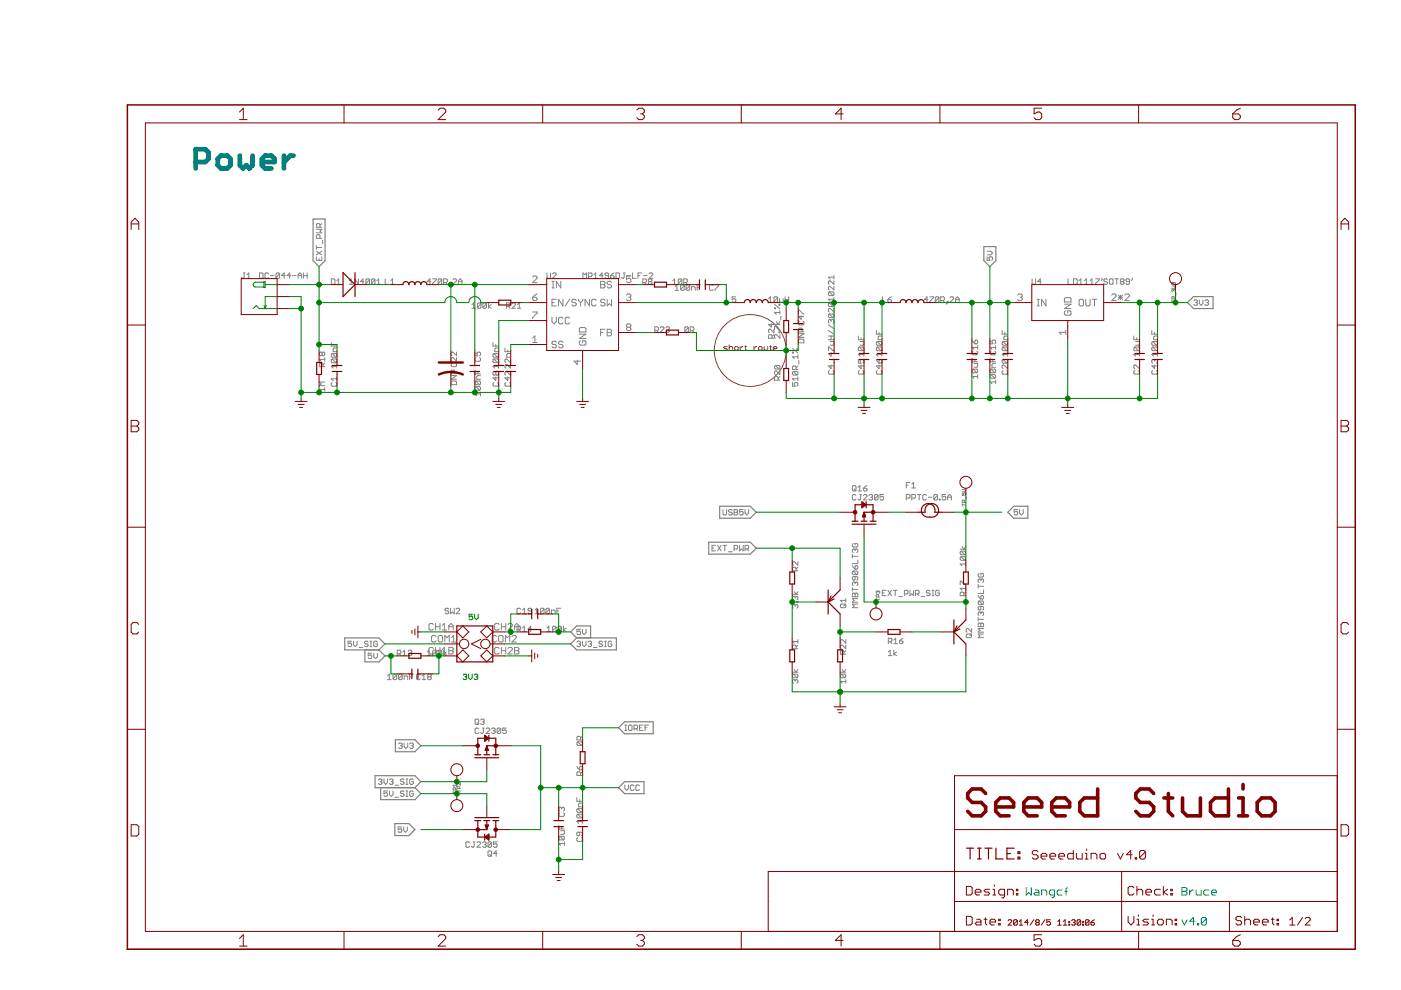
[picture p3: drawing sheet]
<svg xmlns="http://www.w3.org/2000/svg" width="297mm" height="210mm" viewBox="0 0 297 210" stroke-linecap="round" stroke-linejoin="round" font-family="sans-serif">
<g fill="none" stroke="#808000" stroke-width=".21">
<path d="M154.2 73.5h-.6l-.2 .2 .2 .2h.4l.2 .2-.2 .2h-.6M154.6 73.7l.2-.2h.4l.2 .2v.6M154.6 73.1v1.2M155.8 73.7l.2-.2h.3l.2 .2v.4l-.2 .2h-.3l-.2-.2zM156.9 73.5v.8M157.5 73.5l-.6 .4M157.9 73.5h.4M158.1 73.3v.8l.2 .2M159.9 73.5v.8M160.4 73.5l-.5 .4M160.8 73.7l.2-.2h.4l.2 .2v.4l-.2 .2h-.4l-.2-.2zM162 73.5v.6l.2 .2h.6v-.8"/>
<path d="M163.2 73.5h.4M163.4 73.3v.8l.2 .2M164 73.9h.7l-.2-.4h-.4l-.1 .2v.4l.1 .2h.4"/>
<circle cx="159.1" cy="74.3" r="7.6"/>
</g>
<path d="M41.5 34.4h2l.7-.7v-1.4l-.7-.7h-2v4.1M46.2 33.7l.6-.7h1.4l.7 .7v1.3l-.7 .7h-1.4l-.6-.7zM50.8 33v2l.7 .7 .7-.7 .7 .7 .7-.7v-2M55.5 34.4h2.7v-.7l-.6-.7h-1.4l-.7 .7v1.3l.7 .7h1.4M60.2 33v2.7M62.2 33h-.6l-1.4 1.4" fill="none" stroke="#008080" stroke-width="1"/>
<g fill="none" stroke="#008080" stroke-width=".21">
<path d="M217.6 188.2v1.6l.5-.5 .6 .5v-1.6M219.5 188.7h.5l.3 .3v.8h-.8l-.3-.3 .3-.2h.8M220.9 189.8v-1.1h.8l.2 .3v.8M223.6 189.8h-.8l-.3-.3v-.5l.3-.3h.8v1.3l-.3 .3h-.3M225.2 188.7h-.8l-.3 .3v.5l.3 .3h.8M225.8 189h.5M226.3 188.2l-.3 .2v1.4M250.6 188.2h.8l.3 .2v.3l-.3 .3 .3 .3v.2l-.3 .3h-.8zM250.6 189h.8M250.6 195.1l.5 1 .6-1M252.2 188.7v1.1M253 188.7h-.2l-.6 .6"/>
<path d="M253.3 195.3h-1.1l.8-.8v1.6M253.6 188.7v.8l.3 .3h.8v-1.1M253.9 195.9h.2v.2h-.2zM255.8 194.8l-.3-.3h-.5l-.3 .3v1.1M255.8 194.8v1.1l-.3 .2h-.5l-.3-.2M255.8 194.8l-1.1 1.1M256.3 188.7h-.8l-.3 .3v.5l.3 .3h.8M256.9 189.3h1v-.3l-.2-.3h-.6l-.2 .3v.5l.2 .3h.6"/>
</g>
<g fill="none" stroke="#808080" stroke-width=".21">
<path d="M51.6 57.9h.4M51.8 57.9v.9l-.2 .2-.4-.2M52.4 59h.7M52.4 58.3l.3-.4v1.1M55 57.9h.6l.2 .2v.7l-.2 .2h-.6zM56.9 58.1l-.2-.2h-.3l-.2 .2v.7l.2 .2h.3l.2-.2M57.3 58.4h.8M59.3 58.1v.7l-.2 .2h-.4l-.2-.2M59.3 58.1l-.2-.2h-.4l-.2 .2v.7M59.3 58.1l-.8 .7M60.5 58.4h-.8l.6-.5v1.1M61.6 58.4h-.7l.5-.5v1.1"/>
<path d="M62 58.4h.8M63.2 58.4h.8M63.2 59v-.7l.4-.4 .4 .4v.7M64.4 58.4h.7M64.4 57.9v1.1M65.1 57.9v1.1M67.1 48.6h1.1l-.4 .4 .4 .4h-1.1M67.1 52.1v.8M67.1 54.4v.8h1.1v-.8M67.1 53.3l1.1 .7M67.1 52.5h1.1M67.6 54.8v.4"/>
<path d="M67.8 48.2v-.6l-.2-.2h-.3l-.2 .2v.6h1.1M67.8 50.5v-.5l-.2-.2h-.3l-.2 .2v.5h1.1M68.2 53.3l-1.1 .7M68.2 47.4l-.4 .4M68.4 50.9v.8M70.3 59.1h.5l.2 .2v.8l-.2 .2h-.5zM71.4 59.5l.4-.4v1.2M74.1 59.5l.3-.4v1.2M76 59.1v1.2l-.8-1.2v1.2M77.2 59.7h-.8l.6-.6v1.2M78.3 59.3v.8l-.2 .2h-.3l-.2-.2M78.3 59.3l-.2-.2h-.3l-.2 .2v.8"/>
<path d="M78.3 59.3l-.7 .8M79.5 59.3v.8l-.2 .2h-.4l-.2-.2M79.5 59.3l-.2-.2h-.4l-.2 .2v.8M79.5 59.3l-.8 .8M79.9 59.5l.4-.4v1.2M81.7 59.1v1.2h.7M82.8 59.5l.4-.4v1.2M91.3 59.7h-.7l.5-.6v1.2M91.7 59.1h.8v.2l-.8 .8v.2M93.7 59.3v.8l-.2 .2h-.4l-.2-.2M93.7 59.3l-.2-.2h-.4l-.2 .2v.8M93.7 59.3l-.8 .8"/>
<path d="M94.1 59.9h.5l.2-.2v-.4l-.2-.2h-.5v1.2M94.4 59.9l.4 .4M96 59.3l.2-.2h.4l.2 .2v.2l-.8 .8h.8M97.2 59.7h.8M112.9 58.8l.3-.3h.4l.3 .3v.2l-1 .9h1M116 57.9v.9l.2 .2h.3l.2-.2v-.9M117 59.6h.5M117.1 58.1l.2-.2h.4l.2 .2v.2l-.8 .7h.8M117.3 59.6v1.4M118.9 59.6v1.4l-.9-1.4v1.4M123.6 59v-1.1l.4 .4 .4-.4v1.1M124.8 58.6h.5l.2-.2v-.3l-.2-.2h-.5v1.1"/>
<path d="M125.9 59h.8M125.9 58.3l.4-.4v1.1M127.3 59.6h.7l.3 .3-.3 .4 .3 .5-.3 .2h-.7zM127.8 58.4h-.7l.6-.5v1.1M129 58.4h-.5l-.2-.1 .2-.4h.3l.2 .2v.7l-.2 .2h-.3l-.2-.2M129.4 58.4h.6l.2 .4-.2 .2h-.4l-.2-.2zM129.7 59.9l-.3-.3h-.4l-.3 .5 .3 .2h.4l.3 .5-.3 .2h-.4l-.3-.2M130.2 57.9l-.8 .5M130.6 57.9h.6l.2 .2v.7l-.2 .2h-.6zM132.1 57.9h.4M132.3 57.9v.9l-.2 .2-.3-.2M132.9 58.4h.8"/>
<path d="M133.8 58.5h-1v.7l.7-.2 .3 .2v.5l-.3 .2h-.4l-.3-.2M134.1 57.9v1.1h.8M135.3 58.4h.4M136 57.9h-.7v1.1M136.3 59.9h.6l.2-.2v-.4l-.2-.2h-.6v1.2M136.4 58.4h.8M136.7 59.9l.4 .4M137.6 58.1l.2-.2h.4l.2 .2v.2l-.8 .7h.8M137.6 59.7l-.1 .2 .1 .4h.4l.2-.2-.2-.4M137.6 59.7h.4M137.6 59.7l-.1-.2 .1-.4h.4l.2 .2-.2 .4M142.6 59.5l.4-.4v1.2"/>
<path d="M144.6 59.3v.8l-.2 .2h-.4l-.2-.2M144.6 59.3l-.2-.2h-.4l-.2 .2v.8M144.6 59.3l-.8 .8M145 59.9h.5l.2-.2v-.4l-.2-.2h-.5v1.2M145.4 59.9l.3 .4M176.8 59.5v.8l-.8-.8-.4 .3v.3l.2 .2M176.8 58.4v.8M176.8 58.8h-1.2l.4 .4M209.3 54.4v.8h.6l-.2-.4 .2-.4h.3l.2 .2v.4l-.2 .2M209.3 53.3h.8l.3 .4-.3 .3h-.8M218.8 59.1v1l.2 .2h.4l.2-.2v-1M220.8 59.7h-.8l.6-.6v1.2"/>
<path d="M226.4 59.1v1.2h.8M227.6 59.1h.6l.2 .2v.8l-.2 .2h-.6zM228.8 59.5l.4-.4v1.2M229.9 59.5l.4-.4v1.2M231.1 59.5l.4-.4v1.2M232.3 59.1h.8v.2l-.8 .8v.2M233.6 58.9v.4l-.2 .2M234.8 59.3l-.2-.2h-.4l-.2 .2 .2 .4h.4l.2 .2-.2 .4h-.4l-.2-.2M235.2 59.3l.2-.2h.4l.2 .2v.8l-.2 .2h-.4l-.2-.2zM236.4 59.1h.8M236.8 59.1v1.2M237.7 59.7l-.2 .2 .2 .4h.4l.2-.2-.2-.4"/>
<path d="M237.7 59.7h.4M237.7 59.7l-.2-.2 .2-.4h.4l.2 .2-.2 .4M239.5 59.7h-.6l-.2-.2 .2-.4h.4l.2 .2v.8l-.2 .2h-.4l-.2-.2M240.1 58.9v.4l-.2 .2M68.3 74.8l.2-.1 .4 .1v.4l-.2 .2-.4-.2M68.3 74.8l-.2-.1-.4 .1v.4l.2 .2 .4-.2M68.3 74.8v.4M68.5 77.7v-.5l-.2-.2h-.4l-.2 .2v.5h1.2M68.9 75.8v.8M68.9 76.2h-1.2l.4 .4M68.9 77l-.4 .4M70.2 72.6v.8h1.2"/>
<path d="M70.4 76.1l-.2 .2v.4l.2 .2h.8M70.4 76.1h.8l.2 .2v.4l-.2 .2M70.4 75l-.2 .1v.4l.2 .2h.8M70.4 75h.8l.2 .1v.4l-.2 .2M70.4 76.1l.8 .8M70.4 75l.8 .7M70.8 73v.4M71.4 77.7h-1.2l.4 .4M71.4 73.8h-.6l-.2 .2v.6h.8M71.4 77.3v.8M71.4 79.9v.8M71.4 60.3h.8"/>
<path d="M74.1 60.3h.7M79.9 60.3h.8M82.8 60.3h.8M95.4 60.1h.2v.2h-.2zM95.6 60.3l-.4 .4M95.7 79.6h1.1l-1.1 .8h1.1M95.8 77l-.1 .2v.4l.1 .1h.8l.2-.1v-.4l-.2-.2M96.4 79.2v-.5l-.2-.2h-.4l-.1 .2v.5h1.1M96.8 75.8v.8l-.8-.8-.3 .2v.4l.1 .2M96.8 74.7v.7l-.8-.7-.3 .1v.4l.1 .2M97.2 60.3v-.8l.4-.4 .4 .4v.8M100.1 64.6l.3-.4v1.2"/>
<path d="M100.1 65.4h.7M100.7 74.7v.7h.6l-.2-.4 .2-.3h.4l.2 .1v.4l-.2 .2M100.7 78.5v.7h1.2M100.9 75.8l-.2 .2v.4l.2 .2h.8l.2-.2v-.4l-.2-.2M101.3 78.8v.4M101.9 79.6h-.6l-.2 .2v.6h.8M102 64.4v.8l-.2 .2h-.4l-.2-.2M102 64.4l-.2-.2h-.4l-.2 .2v.8M102 64.4l-.8 .8M103.1 64.4v.8l-.1 .2h-.4l-.2-.2M103.1 64.4l-.1-.2h-.4l-.2 .2v.8M103.1 64.4l-.7 .8"/>
<path d="M103.6 64.2v1.2M104.1 64.6l-.5 .4 .5 .4M104.5 72.6v.8h1.2M104.7 75h.8l.2 .1v.4l-.2 .2M104.7 76.1h.8l.2 .2v.4l-.2 .2M104.7 76.1l-.2 .2v.4l.2 .2h.8M104.7 75l-.2 .1v.4l.2 .2h.8M104.7 76.1l.8 .8M104.7 75l.8 .7M105.1 79l.2-.2 .4 .2v.4l-.2 .1-.4-.1M105.1 79l-.2-.2-.4 .2v.4l.2 .1 .4-.1M105.1 73v.4"/>
<path d="M105.1 79v.4M105.1 79.9v.8l-.6-.6h1.2M105.7 77.7h-1.2l.4 .4M105.7 77.3v.8M105.7 73.8h-.6l-.2 .2v.6h.8M107.1 73.8v.8h1.1M107.4 65h.5l.2-.2v-.4l-.2-.2h-.5v1.2M107.7 74.2v.4M107.7 79.9v.8l-.6-.6h1.1M107.8 65l.3 .4M108.2 76.1v.8l-.8-.8-.3 .2v.4l.2 .2M108.2 75h-.5l-.3 .1v.6h.8"/>
<path d="M108.2 77.3v.8l-.8-.8-.3 .2v.4l.2 .2M108.2 78.8v.7l-.8-.7-.3 .2v.4l.2 .1M108.5 64.4l.2-.2h.4l.2 .2v.2l-.8 .8h.8M109.7 65.4h.8M109.7 64.6l.4-.4v1.2M112.9 63h.7l.3 .5-.3 .2h-.4l-.3-.2zM112.9 71.7l.5-.5v1.4M112.9 72.6h1M112.9 66.1h1v.3l-1 .9v.2M113.9 62.3l-1 .7M117 67.3v.9l.5 .5 .5-.5v-.9M117 61h.5"/>
<path d="M117 64.2h.5M118 63.5h-1v1.4h1M118 72.6l-.3-.3h-.4l-.3 .5 .3 .2h.4l.3 .5-.3 .2h-.4l-.3-.2M119.4 72.6l-.3-.3h-.4l-.3 .3 .3 .4h.4l.3 .3-.3 .4h-.4l-.3-.2M119.4 63.5v1.4l-1-1.4v1.4M119.4 67.5l-.3-.2h-.4l-.3 .2v.9l.3 .3h.4l.3-.3M120.8 63.5l-1 1.4M120.8 67.5l-.3-.2h-.4l-.3 .2v.9l.3 .3h.4l.3-.3M122.2 63.7l-.3-.2h-.4l-.3 .2 .3 .5h.4l.3 .2-.3 .5h-.4l-.3-.3M122.4 76.3v1l-.7-.7h1.4M122.6 63.5v.2l.5 .5M122.8 70.8h1.4l-1.4 1h1.4"/>
<path d="M123.1 72.2l-.3 .3v.4l.3 .3h.9l.2-.3v-.4l-.2-.3h-.5v.5M123.1 69.4h.9l.2 .3v.7h-1.4v-.7zM123.1 64.2v.7M123.6 63.5v.2l-.5 .5M125 63.5v1.4l-1-1.4v1.4M126.4 63.7l-.2-.2h-.5l-.2 .2v.9l.2 .3h.5l.2-.3M127.3 60.3h.7M127.3 70.5h.5M128.3 63.7l-.3-.2h-.4l-.3 .2 .3 .5h.4l.3 .2-.3 .5h-.4l-.3-.3M128.3 69.8h-1v1.4M128.7 69.8h.7l.3 .2-.3 .5 .3 .5-.3 .2h-.7zM128.7 63.5v1.4l.5-.5 .5 .5v-1.4"/>
<path d="M128.7 70.5h.7M132.8 62.6l.3-.3h.4l.3 .3-.3 .4M133.1 69.4l-.3 .2 .3 .5h.4l.3-.3-.3-.4M133.1 69.4l-.3-.2 .3-.5h.4l.3 .2-.3 .5M133.1 69.4h.4M133.3 63h.2M133.5 63l.3 .3-.3 .4h-.4l-.3-.2M138.8 70.1h.6l.2-.2v-.4l-.2-.2h-.6v1.1M139.2 70.1l.4 .3M140 69.5l.2-.2h.4l.2 .2v.2l-.8 .7h.8M141.2 69.5l.2-.2h.3l.2 .2-.2 .4M141.5 69.9h.2"/>
<path d="M141.7 69.9l.2 .2-.2 .3h-.3l-.2-.1M142.6 60.3h.8M143.1 60.8l.4-.4v1.2M143.1 61.6h.8M145.1 60.6v.8l-.2 .2h-.4l-.2-.2M145.1 60.6l-.2-.2h-.4l-.2 .2v.8M145.1 60.6l-.8 .8M145.9 69.5l-.1-.2h-.4l-.2 .2v.8M145.9 69.5v.8l-.1 .1h-.4l-.2-.1M145.9 69.5l-.7 .8M146.2 60.6v.8l-.2 .2h-.4l-.1-.2M146.2 60.6l-.2-.2h-.4l-.1 .2v.8"/>
<path d="M146.2 60.6l-.7 .8M146.3 70.1h.6l.2-.2v-.4l-.2-.2h-.6v1.1M146.6 61.6v-.8h.6l.2 .2v.6M146.7 70.1l.4 .3M147.8 61h.4M148.6 60.4h-.8v1.2M151.2 60.6l-.2-.2h-.4l-.2 .2v.8l.2 .2h.4l.2-.2M151.6 60.4h.8l-.8 1.2M154.1 62.9v1.2h.7M156 62.9h-.8v.6l.4-.2 .4 .2v.4l-.2 .2h-.4l-.2-.2M162.9 64.1h.8M162.9 63.3l.4-.4v1.2"/>
<path d="M163.5 68.6v.8l-.6-.6h1.2M163.7 71.7v-.6l-.2-.1h-.4l-.2 .1v.6h1.2M164.1 69.8v.7l-.8-.7-.4 .2v.4l.2 .1M164.1 71l-.4 .3M164.2 65.3h.2v.2h-.2zM164.2 70v-.8l1.2 .8M164.2 68.8h1.2M164.2 64.5l1.2 1M164.4 77.5l-.2 .2v.4l.2 .2h.8M164.4 77.5h.8l.2 .2v.4l-.2 .2M164.4 77.5l.8 .8M164.6 68.2l.4 .6 .4-.6"/>
<path d="M164.9 63.1l-.2-.2h-.4l-.2 .2v.8M164.9 63.1v.8l-.2 .2h-.4l-.2-.2M164.9 63.1l-.8 .8M165.2 64.5h.2v.2h-.2zM165.2 70.4h.2v.1h-.2zM165.3 63.3v.6l.2 .2h.6v-.8M165.4 71v.7l-.8-.7h-.2l-.2 .1v.4l.2 .2M165.4 65.9v.7M165.4 78.7v.7l-.8-.7h-.2l-.2 .1v.4l.2 .2M165.4 66.3h-1.2l.4 .3M165.4 79.8l-.4 .4M165.5 67.1v.7"/>
<path d="M166.5 63.5h.7M166.5 62.9v1.2M167.2 62.9v1.2M168 74.7h.2v.1h-.2zM168 73.9l1.2 .9M168.2 78.8l-.2 .2v.3l.2 .2h.8M168.2 78.8h.8l.2 .2v.3l-.2 .2M168.2 78.8l.8 .7M168.8 78.4v-.6l-.2-.2h-.4l-.2 .2v.6h1.2M169 73.9h.2v.2h-.2zM169.2 75.2v.8M169.2 79.9v.8"/>
<path d="M169.2 77.6l-.4 .4M169.2 75.6h-1.2l.4 .4M169.3 66.5v-.7h.2l.8 .7h.2M169.3 70.7h1.2l-1.2 .8h1.2M169.4 76.4v.8M169.5 71.9h.8l.2 .2v.6h-1.2v-.6zM169.5 68.1l-.2 .2v.4l.2 .2h.8l.2-.2v-.4l-.2-.2M169.9 66.9v.8l-.6-.6h1.2M170.1 70.4v-.6l-.2-.2h-.4l-.2 .2v.6h1.2M175.6 74.4v-.8h.2l.8 .8h.2M175.6 72h1.2M175.6 71.2h1.2"/>
<path d="M175.6 70.1l1.2 .7M175.6 68.9l1.2 .8M175.8 64.2h.8l.2 .2v.4l-.2 .2M175.8 78.6l-.2 .2v.3l.2 .2h.8l.2-.2v-.3l-.2-.2M175.8 64.2l.8 .8M175.8 61.9l-.2 .2v.4l.2 .2h.8M175.8 64.2l-.2 .2v.4l.2 .2h.8M175.8 66.6l-.2 .2v.3l.2 .3h.8M175.8 61.9h.8l.2 .2v.4l-.2 .2M175.8 66.6h.8l.2 .2v.3l-.2 .3M175.8 66.6l.8 .8M175.8 61.9l.8 .8"/>
<path d="M176 72.4h.8v.6l-.2 .2h-.6M176.2 74.8v.7l-.6-.5h1.2M176.2 77.4v.8l-.6-.6h1.2M176.2 67.9v.2M176.2 71.2v.8M176.2 67.9l-.2-.2-.4 .2v.4l.2 .2M176.2 67.9l.2-.2 .4 .2v.4l-.2 .2M176.8 60.7v.8l-.8-.8-.4 .2v.4l.2 .2M176.8 65.4v.8l-.8-.8-.4 .2v.4l.2 .2M176.8 63.1v.7M176.8 63.5h-1.2l.4 .3M182 71.2v.8h1.2"/>
<path d="M182 76.2v.8h.6l-.2-.4 .2-.4h.4l.2 .2v.4l-.2 .2M182.2 73.6l-.2 .2v.4l.2 .2h.8M182.2 73.6h.8l.2 .2v.4l-.2 .2M182.2 78.6l-.2 .2v.3l.2 .2h.8l.2-.2v-.3l-.2-.2M182.2 73.6l.8 .8M182.4 72.4h.8v.6l-.2 .2h-.6M182.6 71.6v.4M182.6 77.4v.8l-.6-.6h1.2M183.2 75.1h-1.2l.4 .4M183.2 74.8v.7M185.8 70.1v.7h1.2M185.8 76.2l.6 .8"/>
<path d="M186 73.6l-.2 .2v.4l.2 .2h.8M186 73.6h.8l.2 .2v.4l-.2 .2M186 72.4l-.2 .2v.4l.2 .2h.8M186 72.4h.8l.2 .2v.4l-.2 .2M186 78.6l-.2 .2v.3l.2 .2h.8l.2-.2v-.3l-.2-.2M186 73.6l.8 .8M186 72.4l.8 .8M186.4 76.4l.2-.2 .4 .2v.4l-.2 .2h-.4zM186.4 70.5v.3M186.4 77.4v.8l-.6-.6h1.2M187 75.1h-1.2l.4 .4M187 71.2h-.6l-.2 .2v.6h.8"/>
<path d="M187 74.8v.7M187.1 62.9v1.2h.8M188.2 63.5h.6l.2 .4-.2 .2h-.4l-.2-.2zM189 62.9l-.8 .6M196.7 63.5h-.7l.5-.6v1.2M197.1 62.9h.8v.2l-.8 .8v.2M199.1 63.1l-.2-.2h-.4l-.2 .2v.8M199.1 63.1v.8l-.2 .2h-.4l-.2-.2M199.1 63.1l-.8 .8M199.5 63.7h.5l.2-.2v-.4l-.2-.2h-.5v1.2M199.9 63.7l.3 .4M200.8 63.9h.2v.2h-.2z"/>
<path d="M201 64.1l-.4 .4M201.4 63.1l.2-.2h.4l.2 .2v.2l-.8 .8h.8M202.6 63.5h.8M202.6 64.1v-.8l.4-.4 .4 .4v.8M206.1 75.9v.8h1.2M206.1 72.1l.6 .8M206.3 74.4l-.2 .2v.4l.2 .2h.8l.2-.2v-.4l-.2-.2M206.3 78.3h.8l.2 .1v.4l-.2 .2M206.3 78.3l-.2 .1v.4l.2 .2h.8M206.3 78.3l.8 .7M206.5 77.1h.8v.6l-.2 .2h-.6M206.7 72.3l.2-.2 .4 .2v.4l-.2 .2h-.4z"/>
<path d="M206.7 76.3v.4M207.3 79.8h-1.2l.4 .4M207.3 73.3v.8M207.3 79.4v.8M207.3 73.7h-1.2l.4 .4M209.9 75.9v.8h1.2M209.9 72.1v.8h.6l-.2-.4 .2-.4h.4l.2 .2v.4l-.2 .2M210.1 78.3l-.2 .1v.4l.2 .2h.8M210.1 74.4l-.2 .2v.4l.2 .2h.8l.2-.2v-.4l-.2-.2M210.1 78.3h.8l.2 .1v.4l-.2 .2M210.1 79.4h.8l.2 .2v.4l-.2 .2M210.1 79.4l-.2 .2v.4l.2 .2h.8"/>
<path d="M210.1 79.4l.8 .8M210.1 78.3l.8 .7M210.5 76.3v.4M211.1 77.1h-.6l-.2 .2v.6h.8M211.1 73.3v.8M211.1 73.7h-1.2l.4 .4M212.5 70.1v.7h1.1M212.7 76.2h.7l.2 .2v.4l-.2 .2M212.7 73.6l-.2 .2v.4l.2 .2h.7M212.7 73.6h.7l.2 .2v.4l-.2 .2M212.7 72.4l-.2 .2v.4l.2 .2h.7M212.7 72.4h.7l.2 .2v.4l-.2 .2"/>
<path d="M212.7 73.6l.7 .8M212.7 78.6l-.2 .2v.3l.2 .2h.7l.2-.2v-.3l-.2-.2M212.7 76.2l-.2 .2v.4l.2 .2h.7M212.7 72.4l.7 .8M212.7 76.2l.7 .8M213 70.5v.3M213.6 75.1h-1.1l.4 .4M213.6 71.2h-.6l-.1 .2v.6h.7M213.6 74.8v.7M213.6 77.4v.8l-.7-.8-.4 .2v.4l.2 .2M215.8 62.6l.2-.3h.5l.2 .3-.2 .4M216.3 63h.2"/>
<path d="M216.5 63l.2 .3-.2 .4h-.5l-.2-.2M219.9 63.5h.5M219.9 64.9h.5M220.1 63.5v1.4M221.8 63.5v1.4l-1-1.4v1.4M225.7 64.5h1.4l-1.4 .9h1.4M225.9 65.9l-.2 .2v.5l.2 .2h.9l.3-.2v-.5l-.3-.2h-.4v.5M225.9 63.1h.9l.3 .2v.7h-1.4v-.7zM226 70.5h-1.4l.4 .4M226 70v.9M228.8 60.3h.8M229 63.5h.5l.2 .2v.9l-.2 .3h-.5l-.2-.3v-.9z"/>
<path d="M229.9 60.3h.8M230.2 63.5v1.1l.2 .3h.5l.2-.3v-1.1M231.1 60.3h.8M231.6 63.5h.9M232.1 63.5v1.4M235.7 62.6l.2-.3h.5l.2 .3v.2l-.9 .9h.9M237.1 62.6l.9 .9M237.1 63h.9M237.6 62.6v.9M238 62.6l-.9 .9M238.5 62.6l.2-.3h.5l.2 .3v.2l-.9 .9h.9M240.4 71.2v.8h1.2"/>
<path d="M240.6 73.6h.8l.2 .2v.4l-.2 .2M240.6 78.6l-.2 .2v.3l.2 .2h.8l.2-.2v-.3l-.2-.2M240.6 73.6l-.2 .2v.4l.2 .2h.8M240.6 73.6l.8 .8M240.8 72.4h.8v.6l-.2 .2h-.6M241 71.6v.4M241.6 75.1h-1.2l.4 .4M241.6 74.8v.7M241.6 77.4v.8l-.8-.8-.4 .2v.4l.2 .2M244.2 70.1v.7h1.2M244.4 73.6l-.2 .2v.4l.2 .2h.8M244.4 73.6h.8l.2 .2v.4l-.2 .2"/>
<path d="M244.4 72.4l-.2 .2v.4l.2 .2h.8M244.4 72.4h.8l.2 .2v.4l-.2 .2M244.4 78.6l-.2 .2v.3l.2 .2h.8l.2-.2v-.3l-.2-.2M244.4 73.6l.8 .8M244.4 72.4l.8 .8M244.8 77.4v.8l-.6-.6h1.2M244.8 76.4l.2-.2 .4 .2v.4l-.2 .2M244.8 76.4l-.2-.2-.4 .2v.4l.2 .2M244.8 70.5v.3M244.8 76.4v.2M245.4 75.1h-1.2l.4 .4M245.4 71.2h-.6l-.2 .2v.6h.8"/>
<path d="M245.4 74.8v.7M248.5 63.9h.7M248.5 63.6v.5M248.5 60.6h.5l.2 .3-.2 .2h-.5M248.8 60l-.1-.1-.2 .1 .1 .4M248.8 60l.2-.1 .2 .1-.1 .4M248.8 61.5l-.1-.1-.2 .1 .1 .4M248.8 61.5l.2-.1 .2 .1-.1 .4M248.8 60v.1M248.8 61.5v.1M249 63.4v-.4l-.4-.1-.1 .5h.7M249.3 62.1v.5"/>
<path d="M253.1 63.8l.2-.2h.4l.2 .2-.2 .4M253.5 64.2h.2M253.7 64.2l.2 .1-.2 .4h-.4l-.2-.2M254.3 63.6v.7l.4 .4 .3-.4v-.7M255.5 63.8l.2-.2h.3l.2 .2-.2 .4M255.8 64.2h.2M256 64.2l.2 .1-.2 .4h-.3l-.2-.2M68.9 81h-1.2l.4 .4-.4 .4h1.2M68.9 82.5h-1.2l.4 .4M68.9 82.2v.7M70.4 81.1l-.2 .2v.4l.2 .2h.8l.2-.2v-.4l-.2-.2M71.4 80.3h-1.2l.4 .4"/>
<path d="M95.7 81l.1-.2h.8l.2 .2v.6h-1.1zM100.9 80.8h.8l.2 .2v.4l-.2 .2M100.9 82h.8l.2 .2v.3l-.2 .2M100.9 82l-.2 .2v.3l.2 .2h.8M100.9 80.8l-.2 .2v.4l.2 .2h.8M100.9 82l.8 .7M100.9 80.8l.8 .8M101.9 83.5h-1.2l.4 .4M101.9 83.1v.8M104.7 81.1l-.2 .2v.4l.2 .2h.8l.2-.2v-.4l-.2-.2M107.3 81.1l-.2 .2v.4l.2 .2h.7l.2-.2v-.4l-.2-.2M165 80.6v-.6l-.2-.2h-.4l-.2 .2v.6h1.2"/>
<path d="M168 81.1v.8h.6l-.2-.6 .2-.2h.4l.2 .2v.4l-.2 .2M169.2 80.3h-1.2l.4 .4M211.1 81h-1.2l.4 .4M211.1 80.6v.8M151 116.2h.3M151.7 115.6h-.7v1.2h.7M152.1 115.6l.8 1.2M152.9 115.6l-.8 1.2M153.3 108v1l.2 .2h.4l.2-.2v-1M153.3 115.6h.8M153.7 115.6v1.2M154.5 117h.7"/>
<path d="M155.2 108.2l-.2-.2h-.4l-.1 .4 .1 .2h.4l.2 .4-.2 .2h-.4l-.1-.2M155.6 116.4h.6l.2-.2v-.4l-.2-.2h-.6v1.2M155.6 108h.6l.2 .2-.2 .4 .2 .4-.2 .2h-.6zM155.6 108.6h.6M156.8 115.6v1.2l.4-.4 .4 .4v-1.2M157.6 108h-.8v.6l.4-.2 .4 .2v.4l-.2 .2h-.4l-.2-.2M158 116.4h.5l.2-.2v-.4l-.2-.2h-.5v1.2M158 108v.8l.3 .4 .4-.4v-.8M158.3 116.4l.4 .4M169.2 119.1v.8l-.8-.8-.4 .2v.4l.2 .2M180.7 117.6v.7M180.7 119.9l.6 .8"/>
<path d="M180.7 117.9h1.2M180.9 103h.4l.2 .1v.8l-.2 .2h-.4l-.2-.2v-.8zM180.9 115.2l-.2 .2v.4l.2 .2h.8l.2-.2v-.4l-.2-.2h-.4v.4M181.1 103.7l.4 .4M181.3 116.6l-.2-.2-.4 .2v.4l.2 .2M181.3 116.6l.2-.2 .4 .2v.4l-.2 .2M181.3 116.6v.2M181.5 105.1l-.2-.2h-.4l-.2 .2v.7l.2 .2h.4l.2-.2M181.9 118.7v.8h-1.2M181.9 104.1h.8M181.9 103.3l.4-.3v1.1M182.3 104.9h.4"/>
<path d="M182.5 104.9v.9l-.2 .2-.4-.2M183.1 105.1l.2-.2h.3l.2 .2v.1l-.7 .8h.7M183.1 103.5h.5l.2 .4-.2 .2h-.3l-.2-.2zM183.8 103l-.7 .5M184.2 105.1l.2-.2h.4l.2 .2-.2 .3M184.6 105.4h.2M184.8 105.4l.2 .2-.2 .4h-.4l-.2-.2M186.2 105.1l-.2-.2h-.4l-.2 .2v.7M186.2 105.1v.7l-.2 .2h-.4l-.2-.2M186.2 105.1l-.8 .7M187.3 104.9h-.7v.5l.4-.2 .3 .2v.4l-.1 .2h-.4l-.2-.2M192.2 105.6h.5l.2-.2v-.4l-.2-.2h-.5v1.2"/>
<path d="M192.2 102.9h.3M192.9 102.3h-.7v1.2M193.3 105.6h.6l.2-.2v-.4l-.2-.2h-.6v1.2M193.3 102.7l.4-.4v1.2M193.3 103.5h.8M194.5 104.8h.8M194.9 104.8v1.2M196.4 105l-.2-.2h-.3l-.3 .2v.8l.3 .2h.3l.2-.2M196.8 105.4h.8M198.8 105l-.2-.2h-.4l-.2 .2v.8M198.8 105v.8l-.2 .2h-.4l-.2-.2M198.8 105l-.8 .8"/>
<path d="M199.2 105.8h.1v.2h-.1zM200.5 104.8h-.8v.6l.4-.2 .4 .2v.4l-.2 .2h-.4l-.2-.2M200.9 105.4h.8M200.9 106v-.8l.4-.4 .4 .4v.8M203.6 116.5h1.1M203.8 116.9h.7l.2 .2v.3l-.2 .2M203.8 118h.7l.2 .2v.4l-.2 .2M203.8 118l-.2 .2v.4l.2 .2h.7M203.8 116.9l-.2 .2v.3l.2 .2h.7M203.8 118l.7 .8M203.8 116.9l.7 .7M204 115.9l.3 .6 .4-.6"/>
<path d="M204 107h.7M204 104.5v.6h.4l-.1-.3 .1-.3 .3 .2-.1 .4M204 106.8v.5M204 103.8h.5l.2 .3-.2 .2h-.5M204.5 106.5v-.3l-.4-.2-.1 .5h.7M204.7 119.6h-1.1l.4 .4M204.7 119.2v.8M204.9 105.3v.5M215.8 108h-.8v.6l.4-.2 .4 .2v.4l-.2 .2h-.4l-.2-.2M216.2 108v.8l.4 .4 .3-.4v-.8M74.5 136h-.7v.5l.4-.2 .3 .2v.4l-.1 .2h-.4l-.2-.2M75 136v.7l.3 .4 .4-.4v-.7"/>
<path d="M76.1 137.3h.8M78 136.1l-.1-.1h-.4l-.2 .1 .2 .4h.4l.1 .2-.1 .4h-.4l-.2-.2M78.5 136h.3M78.5 137.1h.3M78.7 136v1.1M78.8 138.5h-.7v.6l.3-.2 .4 .2v.3l-.2 .2h-.3l-.2-.2M79.2 138.5v.8l.4 .3 .4-.3v-.8M80 136.1l-.2-.1h-.4l-.2 .1v.8l.2 .2h.4l.2-.2v-.4h-.4M84.2 138.6h.6l.2-.2v-.4l-.2-.1h-.6v1.1M84.6 138.6l.4 .4M85.4 139h.7M85.4 138.2l.4-.3v1.1"/>
<path d="M86.6 138l.1-.1h.4l.2 .1-.2 .4M86.9 138.4h.2M87.1 138.4l.2 .2-.2 .4h-.4l-.1-.2M90.6 139h.7M91 137.9l-.4 .3M91 138.4l.2 .3h.5l.2-.3M91.9 132.4l-.2-.2h-.5l-.2 .2v.9l.2 .3h.5l.2-.3M91.9 137.5l-.2-.2h-.5l-.2 .2v1.5M92.4 132.9h.9M92.4 132.2v1.4M92.4 137.3v1.4M92.4 138h.9"/>
<path d="M92.4 135l-.2-.3h-.5l-.2 .3v.9l.2 .2h.5l.2-.2M92.5 138v.8l-.2 .2h-.4l-.2-.2M92.5 138l-.2-.1h-.4l-.2 .1v.8M92.5 138l-.8 .8M93.1 134.7h.5l.2 .3v.9l-.2 .2h-.5l-.2-.2v-.9zM93.3 132.2v1.4M93.3 137.3v1.4M93.7 138v.8l-.2 .2h-.4l-.2-.2M93.7 138l-.2-.1h-.4l-.2 .1v.8M93.7 138l-.8 .8M93.7 133.6h1M93.7 132.7l.5-.5v1.4"/>
<path d="M93.7 137.7l.5-.4v1.4M93.7 138.7h1M94.1 137.9v1.1M94.3 136.1v-1.4l.5 .5 .4-.5v1.4M94.6 138.2l-.5 .4 .5 .4M95.1 129.2l-.1-.2h-.4l-.2 .2 .2 .3h.4l.1 .3-.1 .3h-.4l-.2-.2M95.2 132.9h.9M95.2 133.6v-.9l.4-.5 .5 .5v.9M95.2 137.3h.7l.2 .2-.2 .5 .2 .4-.2 .3h-.7zM95.2 138h.7M95.5 129v1.1l.4-.3 .4 .3v-1.1M95.7 136.1h.9"/>
<path d="M95.7 135.2l.5-.5v1.4M96.7 129.2l.2-.2h.4l.2 .2v.1l-.8 .8h.8M105.3 135l-.3-.3h-.4l-.3 .3v.9l.3 .2h.4l.3-.2M105.8 132.4l-.2-.2h-.5l-.2 .2v.9l.2 .3h.5l.2-.3M105.8 137.5l-.2-.2h-.5l-.2 .2v.9l.2 .3h.5l.2-.3M106 134.7h.4l.3 .3v.9l-.3 .2h-.4l-.3-.2v-.9zM106.3 132.9h.9M106.3 132.2v1.4M106.3 137.3v1.4M106.3 138h.9M107.1 136.1v-1.4l.5 .5 .5-.5v1.4M107.2 132.2v1.4"/>
<path d="M107.2 137.3v1.4M107.7 132.4l.2-.2h.5l.2 .2v.3l-.9 .9h.9M107.7 137.5l.2-.2h.5l.2 .2v.2l-.9 1h.9M108.5 135l.3-.3h.4l.3 .3v.2l-1 .9h1M109.1 132.9h.9M109.1 133.6v-.9l.5-.5 .4 .5v.9M109.1 137.3h.7l.2 .2-.2 .5 .2 .4-.2 .3h-.7zM109.1 138h.7M109.6 133.5h.6l.2-.2v-.3l-.2-.2h-.6v1.1M110 133.5l.4 .4M110.4 129.2l-.2-.2h-.4l-.2 .2v.7l.2 .2h.4l.2-.2M110.8 130.1h.7"/>
<path d="M110.8 129.3l.4-.3v1.1M110.8 133.9h.7M110.8 133.2l.4-.4v1.1M112.7 129.5h-.6l-.1-.2 .1-.3h.4l.2 .2v.7l-.2 .2h-.4l-.1-.2M112.7 133.3h-.7l.5-.5v1.1M113.4 129.3l.4-.3v1.1M113.4 130.1h.8M115.4 129.2v.7l-.2 .2h-.4l-.2-.2M115.4 129.2l-.2-.2h-.4l-.2 .2v.7M115.4 129.2l-.8 .7M116 133.2l.4-.4v1.1M116 133.9h.7"/>
<path d="M116.5 129.2v.7l-.2 .2h-.3l-.2-.2M116.5 129.2l-.2-.2h-.3l-.2 .2v.7M116.5 129.2l-.7 .7M116.9 130.1v-.8h.6l.2 .2v.6M117.9 133v.7l-.2 .2h-.4l-.2-.2M117.9 133l-.2-.2h-.4l-.2 .2v.7M117.9 133l-.8 .7M118.1 129.5h.4M118.9 129h-.8v1.1M119.1 133v.7l-.2 .2h-.4l-.2-.2M119.1 133l-.2-.2h-.4l-.2 .2v.7M119.1 133l-.8 .7"/>
<path d="M119.5 132.8v1.1M120 133.2l-.5 .3 .5 .4M122.3 136.1l.2-.1h.4l.2 .1-.2 .4M122.7 136.5h.2M122.9 136.5l.2 .2-.2 .4h-.4l-.2-.2M123.1 133.4h-.8v.6l.6-.2 .2 .2v.4l-.2 .2h-.4l-.2-.2M123.5 133.4v.8l.4 .4 .3-.4v-.8M123.5 136v.7l.4 .4 .3-.4v-.7M124.7 136.1l.1-.1h.4l.2 .1-.2 .4M125 136.5h.2M125.2 136.5l.2 .2-.2 .4h-.4l-.1-.2M125.8 137.3h.8"/>
<path d="M127.8 136.1l-.2-.1h-.4l-.2 .1 .2 .4h.4l.2 .2-.2 .4h-.4l-.2-.2M128.2 136h.3M128.2 137.1h.3M128.4 136v1.1M129.7 136.1l-.2-.1h-.4l-.2 .1v.8l.2 .2h.4l.2-.2v-.4h-.4M168 126h1.2M168.4 125.4l.4 .6 .4-.6M168.6 128.4l.2-.2 .4 .2v.4l-.2 .1M168.6 126.6l.2-.2 .4 .2v.4l-.2 .2M168.6 126.6l-.2-.2-.4 .2v.4l.2 .2M168.6 128.4l-.2-.2-.4 .2v.4l.2 .1M168.6 126.6v.2"/>
<path d="M168.6 128.4v.2M168.8 121v-.5l-.2-.2h-.4l-.2 .2v.5h1.2M168.8 137.5v-.5l-.2-.2h-.4l-.2 .2v.5h1.2M169 127.6h.2v.2h-.2zM169.2 135.6v.8M169.2 136.8l-.4 .4M169.2 136h-1.2l.4 .4M169.2 120.3l-.4 .3M178.2 128.3l.2-.2h.7l.2 .2v.4l-.2 .1h-.7l-.2-.1zM178.9 138.7v-.6l-.1-.2h-.4l-.2 .2v.6h1.1M179.3 136.8v.7l-.7-.7-.4 .2v.4l.2 .1M179.3 135.6v.8l-.7-.8-.4 .2v.4l.2 .2"/>
<path d="M179.3 126.9v.8M179.3 128.1l-.4 .4M179.3 127.3h-1.1l.4 .4M179.3 137.9l-.4 .4M180.7 124.6v.7M180.7 125.9l.2-.1 .4 .1 .4-.1 .2 .1v.6h-1.2zM180.7 125h1.2M180.9 121.1l-.2 .2v.3l.2 .2h.8M180.9 121.1h.8l.2 .2v.3l-.2 .2M180.9 121.1l.8 .7M181.3 122.2v.6l-.2 .2-.4-.2v-.4l.2-.2h.8l.2 .2v.4l-.2 .2M181.3 123.6l-.2-.2-.4 .2v.4l.2 .2"/>
<path d="M181.3 120.1l.2-.2 .4 .2v.4l-.2 .2h-.4zM181.3 123.6l.2-.2 .4 .2v.4l-.2 .2M181.3 123.6v.2M181.3 125.9v.6M181.9 128.1h-1.2l.4 .4-.4 .3h1.2M181.9 126.9h-1.2l.4 .4-.4 .4h1.2M185.8 126.8v.5M185.8 127.1h.7M186.2 125.5v.1M186.2 125.5l-.2-.2-.2 .2 .1 .3M186.2 125.5l.1-.2 .2 .2-.1 .3M186.3 126.6l-.1-.5-.4 .1v.4h.7"/>
<path d="M187.1 125.7h.4M187.8 125.2h-.7v1.1h.7M188.3 125.2l.7 1.1M188.3 138.2l.4-.3v1.1M188.3 139h.8M188.3 136.1h.6l.2-.2v-.4l-.2-.2h-.6v1.2M188.7 136.1l.4 .4M189 125.2l-.7 1.1M189.4 125.2h.8M189.5 137.9v1.1M189.5 135.7l.4-.4v1.2M189.5 136.5h.8"/>
<path d="M189.8 125.2v1.1M190.1 138.2l-.6 .4 .6 .4M190.6 126.5h.7M190.7 135.9h.6l.2 .4-.2 .2h-.4l-.2-.2zM191.5 135.3l-.8 .6M191.7 125.9h.6l.2-.2v-.4l-.2-.1h-.6v1.1M192.9 125.2v1.1l.4-.4 .4 .4v-1.1M194.1 125.9h.6l.2-.2v-.4l-.2-.1h-.6v1.1M194.5 125.9l.4 .4M195.3 126.5h.7M197.2 125.3l-.2-.1h-.4l-.2 .3 .2 .2h.4l.2 .4-.2 .2h-.4l-.2-.2M197.6 126.3h.4"/>
<path d="M197.6 125.2h.4M197.8 125.2v1.1M199.1 125.3l-.2-.1h-.3l-.2 .1v.8l.2 .2h.3l.2-.2v-.4h-.3M203.6 124v-.8l1.1 .8M204.3 126.3v-.6l-.1-.2h-.4l-.2 .2v.6h1.1M204.7 124.4v.7M204.7 125.5l-.4 .4M204.7 124.8h-1.1l.4 .3M204.9 134.6l.1-.2h.8l.2 .2v.4l-.2 .2h-.8l-.1-.2zM206 133.3v.7l-.8-.7-.3 .2v.3l.1 .2M206 134.4l-.4 .4M207.4 132.3l.2-.2 .4 .2 .3-.2 .2 .2v.6h-1.1z"/>
<path d="M207.4 123.9v.8M207.4 130.9v.8M207.4 131.3h1.1M207.4 126.3l.6 .7M207.4 124.3h1.1M207.6 127.4l-.2 .2v.4l.2 .2h.7M207.6 121.6l-.2 .2v.4l.2 .1h.7l.2-.1v-.4l-.2-.2h-.3v.4M207.6 127.4h.7l.2 .2v.4l-.2 .2M207.6 127.4l.7 .8M208 122.9l.2-.2 .3 .2v.4l-.2 .2M208 122.9l-.2-.2-.4 .2v.4l.2 .2M208 128.6v.6l-.2 .1-.4-.1v-.4l.2-.2h.7l.2 .2v.4l-.2 .1"/>
<path d="M208 129.9l-.2-.1-.4 .1v.4l.2 .2M208 126.4l.2-.1 .3 .1v.4l-.2 .2h-.3zM208 129.9l.2-.1 .3 .1v.4l-.2 .2M208 122.9v.2M208 129.9v.2M208 132.3v.6M208.5 134.4h-1.1l.4 .4-.4 .4h1.1M208.5 133.3h-1.1l.4 .3-.4 .4h1.1M208.5 125.1v.7h-1.1M82.2 144.1h.8M82.2 143.3l.3-.4v1.2M84.1 143.1v.8l-.2 .2h-.4l-.2-.2"/>
<path d="M84.1 143.1l-.2-.2h-.4l-.2 .2v.8M84.1 143.1l-.8 .8M84.5 157.7l.2-.2h.4l.2 .2-.2 .4M84.9 158.1h.2M85.1 158.1l.2 .2-.2 .4h-.4l-.2-.2M85.3 143.1v.8l-.2 .2h-.4l-.2-.2M85.3 143.1l-.2-.2h-.4l-.2 .2v.8M85.3 143.1l-.8 .8M85.7 144.1v-.8h.6l.1 .2v.6M85.7 157.5v.8l.4 .4 .3-.4v-.8M86.8 143.5h.4M86.9 157.7l.2-.2h.3l.2 .2-.2 .4"/>
<path d="M87.2 158.1h.2M87.4 158.1l.2 .2-.2 .4h-.3l-.2-.2M87.6 142.9h-.8v1.2M89.1 143.1l-.2-.2h-.4l-.2 .2v.8l.2 .2h.4l.2-.2M89.5 144.1h.8M89.5 143.3l.4-.4v1.2M90.8 143.5l-.1 .2 .1 .4h.4l.2-.2-.2-.4M90.8 143.5l-.1-.2 .1-.4h.4l.2 .2-.2 .4M90.8 143.5h.4M100.9 152.5h.4l.2 .2v.7l-.2 .2h-.4l-.2-.2v-.7zM101.1 153.2l.4 .4M101.5 154.6l-.2-.2h-.4l-.2 .2v.7l.2 .2h.4l.2-.2"/>
<path d="M101.9 152.7l.2-.2h.4l.2 .2-.2 .3M102.3 154.4h.4M102.3 153h.2M102.5 154.4v.9l-.2 .2-.4-.2M102.5 153l.2 .2-.2 .4h-.4l-.2-.2M103.1 154.6l.2-.2h.3l.2 .2v.1l-.7 .8h.7M104.2 154.6l.2-.2h.4l.2 .2-.2 .3M104.6 154.9h.2M104.8 154.9l.2 .2-.2 .4h-.4l-.2-.2M106.2 154.6l-.2-.2h-.4l-.2 .2v.7M106.2 154.6v.7l-.2 .2h-.4l-.2-.2M106.2 154.6l-.8 .7"/>
<path d="M107.3 154.4h-.7v.5l.4-.2 .3 .2v.4l-.2 .2h-.3l-.2-.2M122.5 157.3h.8l.2 .2v.4l-.2 .2M122.5 157.3l-.2 .2v.4l.2 .2h.8M122.5 157.3l.8 .8M123.1 156.9v-.6l-.2-.2h-.4l-.2 .2v.6h1.2M123.5 156.1l-.4 .4M132.5 154.9h.4M132.5 153.7h.4M132.7 153.7v1.2M133.4 153.7h.4l.2 .2v.8l-.2 .2h-.4l-.2-.2v-.8zM134.4 154.5h.6l.2-.2v-.4l-.2-.2h-.6v1.2M134.8 154.5l.4 .4"/>
<path d="M135.6 154.3h.4M136.4 153.7h-.8v1.2h.8M136.8 154.3h.3M137.5 153.7h-.7v1.2M168 142.5h1.2M168.2 142.9l-.2 .2v.4l.2 .2h.8M168.2 142.9h.8l.2 .2v.4l-.2 .2M168.2 142.9l.8 .8M168.4 141.9l.4 .6 .4-.6M168.6 144.3l-.2-.2-.4 .2v.4l.2 .2M168.6 144.3l.2-.2 .4 .2v.4l-.2 .2M168.6 144.3v.2"/>
<path d="M178.2 142.5h1.1M178.4 142.9l-.2 .2v.4l.2 .2h.7M178.4 142.9h.7l.2 .2v.4l-.2 .2M178.4 142.9l.7 .8M178.6 141.9l.3 .6 .4-.6M179.3 144.5h-1.1l.4 .4M179.3 144.1v.8M80.2 165.4l.2-.2h.4l.2 .2-.2 .3M80.6 165.7h.2M80.8 165.7l.2 .2-.2 .4h-.4l-.2-.2M81.4 165.2v.7l.4 .4 .4-.4v-.7M82.2 167.7h-.8v.6l.4-.2 .4 .2v.4l-.2 .1h-.4l-.2-.1"/>
<path d="M82.6 165.4l.2-.2h.3l.2 .2-.2 .3M82.6 167.7v.8l.4 .3 .3-.3v-.8M83 165.7h.1M83.1 165.7l.2 .2-.2 .4h-.3l-.2-.2M83.7 166.5h.8M83.7 169h.8M85.2 175.3h-.8v.6l.4-.2 .4 .2v.4l-.2 .2h-.4l-.2-.2M85.6 175.3v.8l.4 .4 .4-.4v-.8M85.7 165.4l-.2-.2h-.4l-.2 .2 .2 .3h.4l.2 .2-.2 .4h-.4l-.2-.2M85.7 167.9l-.2-.2h-.4l-.2 .2 .2 .4h.4l.2 .2-.2 .3h-.4l-.2-.1M86.1 167.7h.4M86.1 165.2h.4"/>
<path d="M86.1 166.3h.4M86.1 168.8h.4M86.3 165.2v1.1M86.3 167.7v1.1M87.6 167.9l-.2-.2h-.3l-.2 .2v.8l.2 .1h.3l.2-.1v-.4h-.4M87.6 165.4l-.2-.2h-.3l-.2 .2v.7l.2 .2h.3l.2-.2v-.4h-.4M96.1 167.7v.5M96.1 168h.7M96.6 167.5v-.4l-.4-.1-.1 .5h.7M96.8 166.5h-.7l.2 .3M96.8 166.2v.6M96.9 167.7h.7"/>
<path d="M96.9 167.4v.5M97.4 167.2l-.1-.5-.4 .1v.4h.7M97.6 166v.5l-.5-.5-.2 .1 .1 .4M99.5 178.7l-.1-.2h-.4l-.2 .2v.8l.2 .1h.4l.1-.1M100.3 178.5h.4M100.5 178.5v1l-.2 .1-.4-.1M101.1 178.7l.2-.2h.4l.2 .2v.2l-.8 .7h.8M102.3 178.7l.2-.2h.4l.2 .2-.2 .4M102.7 179.1h.2M102.9 179.1l.2 .2-.2 .3h-.4l-.2-.1M104.2 178.7l-.2-.2h-.3l-.2 .2v.8M104.2 178.7v.8l-.2 .1h-.3l-.2-.1"/>
<path d="M104.2 178.7l-.7 .8M105.4 178.5h-.8v.6l.6-.2 .2 .2v.4l-.2 .1h-.4l-.2-.1M118.5 175v.7h1.2M118.7 172.3l-.2 .2v.4l.2 .2h.8l.2-.2v-.4l-.2-.2M118.7 177.3h.8l.2 .2v.4l-.2 .2M118.7 177.3l-.2 .2v.4l.2 .2h.8M118.7 177.3l.8 .8M118.9 176.1h.8v.6l-.2 .2h-.6M119.1 171.3l.2-.1 .4 .1v.4l-.2 .2M119.1 171.3l-.2-.1-.4 .1v.4l.2 .2M119.1 171.3v.3M119.1 175.4v.3"/>
<path d="M119.7 178.9h-1.2l.4 .4M119.7 178.5v.8M122.3 169.1v.8h1.2M122.3 162.5l.6 .7M122.5 171.4h.8l.2 .3v.3l-.2 .2M122.5 172.6h.8l.2 .2v.4l-.2 .2M122.5 177.6l-.2 .2v.4l.2 .2h.8l.2-.2v-.4l-.2-.2M122.5 172.6l-.2 .2v.4l.2 .2h.8M122.5 171.4l-.2 .3v.3l.2 .2h.8M122.5 172.6l.8 .8M122.5 171.4l.8 .8M122.9 162.7l.2-.2 .4 .2v.3l-.2 .2h-.4z"/>
<path d="M122.9 176.4v.6l-.2 .2-.4-.2v-.4l.2-.2h.8l.2 .2v.4l-.2 .2M122.9 169.5v.4M123.1 164.4v-.6l-.2-.2h-.4l-.2 .2v.6h1.2M123.5 174.2h-1.2l.4 .4M123.5 173.8v.8M123.5 170.3h-.6l-.2 .2v.6h.8M123.5 163.6l-.4 .4M132.5 166.4v.8l.4 .4 .3-.4v-.8M134.4 166.6l-.2-.2h-.4l-.2 .2v.8l.2 .2h.4l.2-.2M135.6 166.6l-.2-.2h-.4l-.2 .2v.8l.2 .2h.4l.2-.2M103.7 180.4h.3l.2 .2v.8l-.2 .1h-.3l-.2-.1v-.8zM103.8 181.2l.4 .3"/>
<path d="M105.4 181h-.8l.6-.6v1.1"/>
</g>
<g fill="none" stroke="#808080" stroke-width=".25">
<path d="M66.4 46.4h2.5v8.9l-1.3 1.2-1.2-1.2zM208.6 52.3h2.5v3l-1.2 1.2-1.3-1.2zM251.8 64.2l1.2-1.3h4.2v2.5h-4.2zM150.3 115h8.8l1.2 1.2-1.2 1.3h-8.8zM152.6 107.3h6.5l1.2 1.3-1.2 1.3h-6.5zM213.7 108.6l1.2-1.3h3v2.6h-3zM73.1 135.3h7.2l1.3 1.2-1.3 1.3h-7.2zM77.4 137.8v2.5h2.9l1.3-1.2-1.3-1.3M121 136.5l1.3-1.2h8.4v2.5h-8.4zM122.3 135.3l-1.3-1.3 1.3-1.3h2.9v2.6M83.8 156.8h4.2l1.2 1.3-1.2 1.3h-4.2zM131.1 154.3l1.3-1.3h6.1v2.6h-6.1z"/>
<path d="M79.5 164.5h8.5l1.2 1.2-1.2 1.3h-8.5zM80.7 167v2.5h7.3l1.2-1.2-1.2-1.3M83.7 174.6h3l1.3 1.3-1.3 1.3h-3zM131.1 167l1.3-1.3h4.1v2.6h-4.1z"/>
</g>
<g fill="none" stroke="#800000" stroke-width=".25">
<path d="M72.7 57.8l2.6 2.5-2.6 2.6zM75.3 57.8v5.1M138.8 59.8h2.5v1.1h-2.5zM148.3 59.3v2.1M149.5 59.3v2.1M67.1 76.9h1.1v2.5h-1.1zM70.4 78.8h2.1M70.4 77.5h2.1M85.4 60.3a.63 .63 0 0 1 .7-.6 .63 .63 0 0 1 .6 .6 .63 .63 0 0 1 .6-.6 .63 .63 0 0 1 .7 .6 .63 .63 0 0 1 .6-.6 .63 .63 0 0 1 .6 .6 .63 .63 0 0 1 .7-.6 .63 .63 0 0 1 .6 .6M99.7 78.8h2M99.7 77.5h2M104.7 78.8h2.1"/>
<path d="M104.7 77.5h2.1M105.7 63.6h2.6v1.1h-2.6zM107.3 78.8h2M107.3 77.5h2M141.3 70h2.5v1h-2.5zM157.8 64.2a.63 .63 0 0 1 .6-.7 .63 .63 0 0 1 .7 .7 .63 .63 0 0 1 .6-.7 .63 .63 0 0 1 .6 .7 .63 .63 0 0 1 .7-.7 .63 .63 0 0 1 .6 .7 .63 .63 0 0 1 .6-.7 .63 .63 0 0 1 .7 .7M166.2 68h1v2.5h-1zM166.2 78.1h1v2.6h-1zM168.2 68.6h2M168.2 69.9h2M175.8 75h2.1M175.8 76.2h2.1"/>
<path d="M182.2 75h2M182.2 76.2h2M186 75h2M186 76.2h2M190.8 64.2a.63 .63 0 0 1 .7-.7 .63 .63 0 0 1 .6 .7 .63 .63 0 0 1 .6-.7 .63 .63 0 0 1 .7 .7 .63 .63 0 0 1 .6-.7 .63 .63 0 0 1 .6 .7 .63 .63 0 0 1 .7-.7 .63 .63 0 0 1 .6 .7M205 75h2.1M205 76.2h2.1M208.9 75h2M208.9 76.2h2M212.7 75h2M212.7 76.2h2M240.6 75h2"/>
<path d="M240.6 76.2h2M244.4 75h2M244.4 76.2h2M180.7 110.5h1.2M180.7 111.1h5M181.3 110.5v-3.5h3.8v3.5M182.6 110.5h1.2M182.8 106.4l.8 .6-.8 .7zM182.8 106.7l.4 .3M182.9 109.6h.6M182.9 106.7l.3 .3M183.2 108.6h1.9"/>
<path d="M183.2 108.9v1.6M183.2 108.6l-.3 1M183.2 108.6l.3 1M183.2 108.9l.3 .7M183.2 108.9l-.3 .7M183.2 107l-.4 .3M183.2 107l-.3 .3M183.3 109.1l-.4 .5M183.6 106.4v1.3M184.5 110.5h1.2M194.6 108.6h1.6a1.46 1.46 0 0 1 1.2-1.8 1.46 1.46 0 0 1 1.6 1.5 1.46 1.46 0 0 1-1.8 1.3 1.45 1.45 0 0 1-1.9-1.2 1.45 1.45 0 0 1 1.6-1.6 1.45 1.45 0 0 1 1.3 1.8h1.5M86.7 138.6h2.5v1h-2.5z"/>
<path d="M96.9 132.7h7.6v7.6h-7.6zM112.1 133.5h2.5v1h-2.5zM112.7 129.2v2M114 129.2v2M167.4 137.8h1.1v2.5h-1.1zM167.4 121.3h1.1v2.5h-1.1zM175.6 125.1v5.1M175.6 127.6l2.5 2.6M176.2 126.4l-.6 1.2M176.8 127l-1.2 .6M177.6 137.8h1v2.5h-1zM178.1 125.1l-2.5 2.5"/>
<path d="M188.3 133.5h2.5v1h-2.5zM202.2 131.4v5.1M202.2 134l2.6 2.5M202.9 132.7l-.7 1.3M203.5 133.3l-1.3 .7M204.3 121.3h1v2.5h-1zM204.8 131.4l-2.6 2.6M87.3 141.9v2M88.6 141.9v2M102.8 155.9l.9 .6-.9 .7zM102.8 156.2l.4 .3M102.9 159.1h.6"/>
<path d="M102.9 156.2l.3 .3M103.2 158.4v1.6M103.2 158.1h1.9M103.2 158.1l-.3 1M103.2 158.1l.3 1M103.2 158.4l.3 .7M103.2 158.4l-.3 .7M103.2 156.5l-.4 .3M103.2 156.5l-.3 .3M103.3 158.6l-.4 .5M103.7 155.9v1.3M123 159.4h1v2.5h-1z"/>
<path d="M100.7 174h1.2M100.7 160h1.2M100.7 160.7h5M100.7 173.4h5M101.3 160v-3.5h3.8v3.5M101.3 174v3.5h3.8v-3.5M101.3 175.9h1.9M102.6 174h1.2M102.6 160h1.2M102.8 176.8v1.3M102.8 177.5l.9-.7v1.3zM102.9 174.9l.3 1"/>
<path d="M102.9 174.9h.6M102.9 174.9l.3 .7M103.2 174v1.6M103.2 177.5l.5 .3M103.2 177.5l.3 .3M103.5 174.9l-.3 1M103.5 174.9l-.3 .7M103.5 174.9l-.4 .5M103.5 177.2l-.3 .3M103.7 177.2l-.5 .3M104.5 174h1.2M104.5 160h1.2"/>
<path d="M117.4 175.3h2.1M117.4 174h2.1M122.5 175.3h2M122.5 174h2M204.9 179.8h1.5M205.7 179.8v2.3M207.3 179.8h.7M207.6 179.8v2.3M208.8 179.8h1.5M209.6 179.8v2.3M211.2 179.8v2.3h1.5M215 179.8h-1.5v2.3h1.5"/>
<path d="M207.3 182.1h.7M213.5 181h.7M215.8 181.7h.4v.4h-.4zM215.8 180.6h.4v.4h-.4z"/>
</g>
<g fill="none" stroke="#800000" stroke-width=".21">
<path d="M30.8 26.1h252.7v171.4h-252.7zM50.8 23.7l.8-.8v2.5M50.8 25.4h1.6M72.9 22.2v3.9M92.9 23.3l.4-.4h.8l.4 .4v.4l-1.6 1.7h1.6M115.1 22.2v3.9M135 23.3l.4-.4h.8l.4 .4v.4l-.4 .5M135.8 24.2h.4M136.2 24.2l.4 .4v.4l-.4 .4h-.8l-.4-.4M157.2 22.2v3.9M178.7 24.2h-1.6l1.2-1.3v2.5M199.3 22.2v3.9"/>
<path d="M220.9 22.9h-1.7v1.3l.8-.5h.5l.4 .5v.8l-.4 .4h-.9l-.4-.4M241.4 22.2v3.9M261.4 24.2h1.2l.4 .4v.4l-.4 .4h-.8l-.4-.4zM263 22.9l-.8 .4-.8 .9M27.8 48.7v-1.6l.8-.8 .8 .8v1.6M27.8 47.5h1.6M51.1 59.1h7.7v7.6h-7.7zM115.9 59.1h15.2v15.2h-15.2zM284.3 47.5h1.6M284.3 48.7v-1.6l.8-.8 .8 .8v1.6M27 68.9h3.8M58.8 60.3h2.5"/>
<path d="M58.8 65.4h2.5M58.8 62.9h2.5M67.6 74.3v2.6M67.6 79.4v2.5M70.2 60.3h2.5M71.5 74.3v3.2M71.5 78.8v3.1M75.3 60.3h2.5M82.9 60.3h2.5M90.5 60.3h2.5M95.6 74.3v2.6M95.6 78.8v3.1"/>
<path d="M100.7 74.3v3.2M100.7 78.8v3.1M103.2 64.2h2.5M105.7 74.3v3.2M105.7 78.8v3.1M108.3 64.2h2.5M108.3 74.3v3.2M108.3 78.8v3.1M112.1 60.3h3.8M112.1 64.2h3.8M112.1 68h3.8M112.1 73h3.8"/>
<path d="M123.5 74.3v3.8M131.1 60.3h3.9M131.1 64.2h3.9M131.1 70.5h3.9M136.2 60.3h2.6M138.8 70.5h2.5M141.3 60.3h2.5M143.8 70.5h2.6M145.1 60.3h3.2M149.5 60.3h3.2M155.3 64.2h2.5M162.9 64.2h2.5"/>
<path d="M166.7 65.4v2.6M166.7 70.5v2.5M166.7 75.6v2.5M169.2 65.4v3.2M169.2 69.9v3.1M176.8 71.8v3.2M176.8 76.2v3.2M183.2 71.8v3.2M183.2 76.2v3.2M187 71.8v3.2M187 76.2v3.2M188.3 64.2h2.5"/>
<path d="M195.9 64.2h2.5M206.1 71.8v3.2M206.1 76.2v3.2M209.9 71.8v3.2M209.9 76.2v3.2M213.7 71.8v3.2M213.7 76.2v3.2M214.9 64.2h3.9M218.8 60.3h15.2v7.7h-15.2zM226.4 68v3.8M234 64.2h3.8M241.6 71.8v3.2"/>
<path d="M241.6 76.2v3.2M245.4 71.8v3.2M245.4 76.2v3.2M249.2 60.3v1.3M283.5 68.9h3.8M27.8 89.1h1.2l.4 .4v.4l-.4 .4 .4 .4v.4l-.4 .4h-1.2zM27.8 90.3h1.2M62.6 85.1h2.5M63.2 85.7h1.3M63.5 86.4h.7M63.8 84.5v.6M104.5 85.1h2.5"/>
<path d="M105.1 85.7h1.3M105.4 86.4h.7M105.7 84.5v.6M122.3 85.1h2.5M122.9 85.7h1.3M123.2 86.4h.6M123.5 84.5v.6M166.7 80.7v2.5M181.9 86.4h2.6M182.6 87h1.2M182.9 87.7h.6M183.2 85.7v.7"/>
<path d="M225.1 86.4h2.5M225.7 87h1.3M226.1 87.7h.6M226.4 85.7v.7M284.3 89.1h1.2l.4 .4v.4l-.4 .4 .4 .4v.4l-.4 .4h-1.2zM284.3 90.3h1.2M27 111.8h3.8M168 118.7v2.6M178.1 108.6h3.2M183.2 108.6v.3M183.2 111.1v2.6M185.1 108.6h3.2"/>
<path d="M192.1 108.6h2.5M199.7 108.6h2.5M204.8 103.5v1.3M204.8 118.7v2.6M283.5 111.8h3.8M29.4 132.4l-.4-.4h-.8l-.4 .4v1.6l.4 .4h.8l.4-.4M84.2 139.1h2.5M87.3 133.7v.6M88 133.3v1.3M88.6 134h.6M88.6 132.7v2.6M89.2 139.1h2.6"/>
<path d="M94.3 136.5h3.1M94.3 134h2.6M94.3 139.1h2.6M98.1 132.7l1.3 1.3-1.3 1.3-1.2-1.3zM98.1 137.8l1.3 1.3-1.3 1.2-1.2-1.2zM101.9 139.1l1.3-1.3 1.3 1.3-1.3 1.2zM101.9 134l1.3-1.3 1.3 1.3-1.3 1.3zM101.9 135.6l-2 .9 2 1M103.9 136.5h3.1M104.5 134h2.5M104.5 139.1h2.5M109.6 134h2.5"/>
<path d="M109.6 130.2h3.1M112.1 139.1h.6M112.7 137.8v2.5M113.4 138.4v1.3M114 138.7v.7M114 130.2h3.2M114.6 134h2.6M168 123.8v2.6M168 135.3v2.5M173 127.6h2.6M178.1 122.6v2.5M178.1 130.2v2.5"/>
<path d="M178.1 135.3v2.5M185.7 134h2.6M185.7 127.6v1.3M190.8 134h2.6M199.7 134h2.5M204.8 123.8v2.6M204.8 128.9v2.5M204.8 136.5v2.6M285.9 132.4l-.4-.4h-.8l-.4 .4v1.6l.4 .4h.8l.4-.4M27 154.6h3.8M84.2 142.9h3.1M88.6 142.9h3.2"/>
<path d="M98.1 158.1h3.2M103.2 158.1v.3M105.1 158.1h3.2M123.5 156.8v2.6M168 140.3v2.6M176.8 149.9h2.6M177.5 150.5h1.3M177.8 151.1h.6M178.1 140.3v2.6M178.1 149.2v.7M283.5 154.6h3.8M27.8 174.9h1.2l.4 .4v1.6l-.4 .3h-1.2z"/>
<path d="M96.9 164.5v1.2M96.9 168.3v1.2M98.1 175.9h3.2M103.2 160.7v2.5M103.2 170.8v2.6M103.2 175.6v.3M105.1 175.9h3.2M118.4 170.8v3.2M118.4 175.3v3.1M123.5 161.9v2.6M123.5 170.8v3.2M123.5 175.3v3.1"/>
<path d="M202.4 175.9h81.1M283.5 164.5h-81.1v33M284.3 174.9h1.2l.4 .4v1.6l-.4 .3h-1.2zM50.8 199l.8-.8v2.4M72.9 197.5v4M92.9 198.6l.4-.4h.8l.4 .4v.4l-1.6 1.6h1.6M115.1 197.5v4M117.2 185.4h2.5M117.8 186.1h1.3M118.1 186.7h.7M118.4 184.8v.6M135 198.6l.4-.4h.8l.4 .4v.4l-.4 .4"/>
<path d="M135.8 199.4h.4M136.2 199.4l.4 .4v.4l-.4 .4h-.8l-.4-.4M157.2 197.5v4M178.7 199.4h-1.6l1.2-1.2v2.4M199.3 197.5v4M202.2 184.8h-39.3v12.7M202.4 191.1h81.1M202.4 184.8h81.1M204.9 194.3h.9l.3 .3v1.2l-.3 .3h-.9zM204.9 187.9h.9l.3 .3v1.3l-.3 .3h-.9zM206.8 189.1h1.2v-.3l-.3-.2h-.6l-.3 .2v.7l.3 .3h.6M207.1 194.9h.6l.3 .3v.9h-.9l-.3-.3 .3-.3h.9"/>
<path d="M208.6 194.9h.7M208.9 194.6v1.2l.4 .3M209.8 188.6h-.9l-.3 .2 .3 .3h.6l.3 .4-.3 .3h-.9M209.9 195.5h1.2v-.3l-.3-.3h-.6l-.3 .3v.6l.3 .3h.6M210.5 189.8h.6M210.5 188.6h.3v1.2M210.8 187.6v.3M211.8 195.8h.3v.3h-.3zM211.8 194.9h.3v.3h-.3zM213 189.8h-.9l-.3-.3v-.7l.3-.2h.9v1.5l-.3 .3h-.3M213.6 189.8v-1.2h.9l.3 .2v1M213.7 195.2l.2-.2h.4l.2 .2v.2l-.8 .8h.8"/>
<path d="M215.5 189.5h.3v.3h-.3zM215.5 188.6h.3v.2h-.3zM215.7 195.2v.8l-.2 .2h-.4l-.2-.2M215.7 195.2l-.2-.2h-.4l-.2 .2v.8M215.7 195.2l-.8 .8M216.1 196.2h.8M216.1 195.4l.4-.4v1.2M218 195.6h-.7l.5-.6v1.2M219.2 195l-.8 1.2M219.8 195.6l-.2 .2 .2 .4h.4l.1-.2-.1-.4M219.8 195.6l-.2-.2 .2-.4h.4l.1 .2-.1 .4M219.8 195.6h.4"/>
<path d="M220.1 180.6l-.3-.3h-.6l-.3 .3v.3l.3 .3h.6l.3 .3v.3l-.3 .3h-.6l-.3-.3M220.7 181.5h1.3v-.3l-.3-.3h-.7l-.3 .3v.6l.3 .3h.7M220.9 198.2h-1.7v1.2l.8-.4h.5l.4 .4v.8l-.4 .4h-.9l-.4-.4M221.5 195l-.7 1.2M222.6 181.5h1.2v-.3l-.3-.3h-.6l-.3 .3v.6l.3 .3h.6M222.7 195h-.8v.6l.4-.2 .4 .2v.4l-.2 .2h-.4l-.2-.2M224.3 196.2h.7M224.3 195.4l.3-.4v1.2M224.5 181.5h1.2v-.3l-.3-.3h-.6l-.3 .3v.6l.3 .3h.6M225.4 196.2h.8M225.4 195.4l.4-.4v1.2M226.6 196h.2v.2h-.2z"/>
<path d="M226.6 195.4h.2v.2h-.2zM227.2 195.2l.2-.2h.4l.2 .2-.2 .4M227.6 180.3v1.8h-.9l-.3-.3v-.6l.3-.3h.9M227.6 195.6h.2M227.8 195.6l.2 .2-.2 .4h-.4l-.2-.2M228.2 180.9v.9l.3 .3h.9v-1.2M229.1 195.2v.8l-.2 .2h-.3l-.2-.2M229.1 195.2l-.2-.2h-.3l-.2 .2v.8M229.1 195.2l-.7 .8M229.5 196h.2v.2h-.2zM229.5 195.4h.2v.2h-.2zM230.1 182.1h.6"/>
<path d="M230.1 180.9h.3v1.2M230.4 180v.3M230.9 195.2v.8l-.2 .2h-.4l-.2-.2M230.9 195.2l-.2-.2h-.4l-.2 .2v.8M230.9 195.2l-.8 .8M231.3 195.6h.6l.2 .4-.2 .2h-.4l-.2-.2zM231.3 182.1v-1.2h.9l.4 .3v.9M232.1 195l-.8 .6M233.2 181.2l.3-.3h.6l.3 .3v.6l-.3 .3h-.6l-.3-.3zM236.9 180.9l.7 1.2 .6-1.2M237.8 184.8v12.7M239.2 194.3v1.2l.6 .6 .6-.6v-1.2"/>
<path d="M240 181.2h-1.2l.9-.9v1.8M240.4 188.2l-.3-.3h-.6l-.3 .3v1.3l.3 .3h.6l.3-.3M240.7 181.8h.3v.3h-.3zM241 196.1h.7M241 194.9h.4v1.2M241 188.8l.4-.2h.6l.3 .2v1M241 187.9v1.9M241.4 194v.3M241.4 197.5v4M242.8 180.6l-.3-.3h-.6l-.3 .3v1.2M242.8 180.6v1.2l-.3 .3h-.6l-.3-.3M242.8 180.6l-1.2 1.2"/>
<path d="M242.9 189.1h1.2v-.3l-.3-.2h-.6l-.3 .2v.7l.3 .3h.6M243.5 194.9h-.9l-.3 .3 .3 .3h.6l.3 .3-.3 .3h-.9M244.2 196.1h.6M244.2 194.9h.3v1.2M244.5 194v.3M245.4 195.2l.3-.3h.6l.3 .3v.6l-.3 .3h-.6l-.3-.3zM246 188.6h-.9l-.3 .2v.7l.3 .3h.9M246.7 187.9v1.9M247.3 196.1v-1.2h.9l.3 .3v.9M247.6 188.6l-.9 .5 .9 .7M248.2 189.5h.3v.3h-.3zM248.2 188.6h.3v.2h-.3z"/>
<path d="M249.2 195.8h.3v.3h-.3zM249.2 194.9h.3v.3h-.3zM260.7 191.1v6.4M261.4 199.4h1.2l.4 .4v.4l-.4 .4h-.8l-.4-.4zM263 198.2l-.8 .4-.8 .8M263.2 194.6l-.2-.3h-.7l-.3 .3v.3l.3 .3h.7l.2 .3v.3l-.2 .3h-.7l-.3-.3M263.9 194.3v1.8M263.9 195.2l.3-.3h.6l.3 .3v.9M265.8 195.5h1.2v-.3l-.3-.3h-.6l-.3 .3v.6l.3 .3h.6M267.7 195.5h1.2v-.3l-.3-.3h-.7l-.2 .3v.6l.2 .3h.7M269.5 194.9h.6M269.8 194.6v1.2l.3 .3"/>
<path d="M270.8 195.8h.3v.3h-.3zM270.8 194.9h.3v.3h-.3zM273.5 195.1l.5-.6v1.6M273.5 196.1h1M276.2 194.5l-1.1 1.6M276.7 194.8l.3-.3h.5l.3 .3v.3l-1.1 1h1.1M50.8 200.6h1.6"/>
<circle cx="249.2" cy="59.1" r="1.27"/>
<circle cx="204.8" cy="102.3" r="1.27"/>
<circle cx="98.4" cy="136.5" r=".99"/>
<circle cx="102.9" cy="136.5" r=".99"/>
<circle cx="185.7" cy="130.2" r="1.27"/>
<circle cx="96.9" cy="170.8" r="1.27"/>
<circle cx="96.9" cy="163.2" r="1.27"/>
</g>
<g fill="#800000" stroke="#800000" stroke-width=".21">
<path d="M181.1 108.3a.39 .39 0 0 1 .6 .2 .39 .39 0 0 1-.3 .5 .39 .39 0 0 1-.5-.4l.5-.1v.2l-.5-.1z" fill-rule="evenodd"/>
<path d="M184.9 108.3a.39 .39 0 0 1 .6 .2 .39 .39 0 0 1-.3 .5 .39 .39 0 0 1-.5-.4l.5-.1v.2l-.5-.1z" fill-rule="evenodd"/>
<path d="M101 157.9a.38 .38 0 0 1 .6-.1 .38 .38 0 0 1-.2 .7 .38 .38 0 0 1-.5-.4l.4-.1 .1 .1-.1 .1-.4-.1z" fill-rule="evenodd"/>
<path d="M104.8 157.9a.38 .38 0 0 1 .6-.1 .38 .38 0 0 1-.1 .7 .38 .38 0 0 1-.6-.4l.4-.1 .1 .1-.1 .1-.4-.1z" fill-rule="evenodd"/>
<path d="M104.8 175.7a.38 .38 0 0 1 .6-.1 .38 .38 0 0 1-.1 .6 .38 .38 0 0 1-.6-.3l.4-.1 .1 .1-.1 .1-.4-.1z" fill-rule="evenodd"/>
<path d="M101 175.7a.38 .38 0 0 1 .6-.1 .38 .38 0 0 1-.2 .6 .38 .38 0 0 1-.5-.3l.4-.1 .1 .1-.1 .1-.4-.1z" fill-rule="evenodd"/>
</g>
<g fill="none" stroke="#800000" stroke-width=".76">
<path d="M209 168.2l-1-.9h-1.9l-.9 .9v1l.9 .9h1.9l1 1v.9l-1 1h-1.9l-.9-1M211.1 171.1h3.8v-1l-.9-.9h-1.9l-1 .9v1.9l1 1h1.9M217.1 171.1h3.8v-1l-1-.9h-1.9l-.9 .9v1.9l.9 1h1.9M223 171.1h3.8v-1l-1-.9h-1.9l-.9 .9v1.9l.9 1h1.9M232.7 167.3v5.7h-2.8l-1-1v-1.9l1-.9h2.8M244.6 168.2l-.9-.9h-1.9l-1 .9v1l1 .9h1.9l.9 1v.9l-.9 1h-1.9l-1-1M246.8 169.2h1.8M247.7 168.2v3.8l.9 1M250.7 169.2v2.8l1 1h2.8v-3.8M260.5 167.3v5.7h-2.9l-1-1v-1.9l1-.9h2.9M262.6 173h1.9M262.6 169.2h.9v3.8"/>
<path d="M263.5 166.3v1M266.6 170.1l.9-.9h1.9l.9 .9v1.9l-.9 1h-1.9l-.9-1z"/>
</g>
<path d="M27 201.5v-179.3h260.3v179.3M27 201.3h260.3" fill="none" stroke="#800000" stroke-width=".32"/>
<path d="M93 79.4a6.1 6.1 0 0 1 5.1 0M93 76.9h5.1" fill="none" stroke="#800000" stroke-width=".51"/>
<g fill="none" stroke="#008000" stroke-width=".21">
<path d="M56 59.8h-1.8a.51 .51 0 0 0-.5 .5 .51 .51 0 0 0 .5 .6h1.8M56 59.7h.2v1.3h-.2zM67.6 56.5v17.8M209.9 56.5v15.3M53.7 65.4l.6-.6 .6 .6h3.9M56 64.8l.2 .6M56.2 60.3h2.6M56.5 64.8l-.3 .6M58.8 62.9h-2.6v2.5M61.3 60.3h8.9M61.3 62.9h2.5v21.6M61.3 65.4h2.5"/>
<path d="M67.6 64.2h26.7a1.27 1.27 0 0 1 1.3-1.3 1.27 1.27 0 0 1 1.3 1.3h2.5a1.27 1.27 0 0 1 1.3-1.3 1.27 1.27 0 0 1 1.2 1.3h1.3M67.6 73h3.9v1.3M77.8 60.3h5.1M93 60.3h19.1M95.6 60.3v14M100.7 60.3v14M110.8 64.2h1.3M112.1 68h-6.4v6.3M112.1 73h-3.8v1.3M123.5 78.1v6.4M135 60.3h1.2M135 64.2h20.3"/>
<path d="M135 70.5h3.8M143.8 60.3h1.3M146.4 70.5h1.3v3.8h21.5v-1.3M152.7 60.3h1.3v3.9M165.4 64.2h22.9M166.7 64.2v1.2M166.7 73v2.6M169.2 64.2v1.2M176.8 64.2v7.6M176.8 79.4v5.1M183.2 64.2v7.6M183.2 79.4v6.3"/>
<path d="M187 64.2v7.6M187 79.4v5.1M198.4 64.2h16.5M206.1 64.2v7.6M206.1 79.4v5.1M209.9 79.4v5.1M213.7 64.2v7.6M213.7 79.4v5.1M226.4 71.8v13.9M237.8 64.2h14M241.6 64.2v7.6M241.6 79.4v5.1"/>
<path d="M245.4 79.4v5.1h-78.7v-1.3M245.4 64.2v7.6M249.2 61.6v2.6M67.6 81.9v1.3M71.5 81.9v1.3M95.6 81.9v1.3M100.7 81.9v1.3M105.7 81.9v2.6M108.3 81.9v1.3h-44.5M160.3 116.2h17.8v6.4M160.3 108.6h17.8M168 116.2v2.5"/>
<path d="M183.2 113.7v13.9h21.6M188.3 108.6h3.8M202.2 108.6h10.2M204.8 104.8v13.9M81.6 139.1h2.6M81.6 136.5h12.7M82.9 139.1v3.8h1.3M89.2 134h5.1M91.8 139.1h2.5M93 139.1v3.8h-1.2M100.2 130.2h-.7v.6l.5-.2 .2 .2v.4l-.2 .2h-.3l-.2-.2M100.6 130.2v.8l.4 .4 .4-.4v-.8"/>
<path d="M107 134h2.6M107 139.1h5.1M107 136.5h14M109.6 130.2h-1.3v3.8M117.2 130.2h1.2v3.8M117.2 134h3.8M168 126.4v8.9M168 127.6h5M178.1 132.7v2.6M178.1 134h7.6M193.4 134h6.3M204.8 139.1v7.6h-36.8v-3.8"/>
<path d="M204.8 126.4v2.5M89.2 158.1h8.9M98.2 143.1l.2-.2h.4l.2 .2-.2 .4M98.6 143.5h.2M98.8 143.5l.2 .2-.2 .4h-.4l-.2-.2M99.4 142.9v.8l.3 .4 .4-.4v-.8M100.5 143.1l.2-.2h.4l.2 .2-.2 .4M100.9 143.5h.2M101.1 143.5l.2 .2-.2 .4h-.4l-.2-.2M108.3 158.1h6.3v17.8h-6.3M131.1 154.3h-7.6v2.5M178.1 142.9v6.3"/>
<path d="M89.2 175.9h8.9M89.2 168.3h14v2.5M103.2 163.2v2.5h-14M114.6 167h16.5M118.4 167v3.8M118.4 178.4v6.4M123.5 178.4v3.8h-5.1M123.5 164.5v6.3"/>
</g>
<g fill="#008000" stroke="#008000" stroke-width=".21">
<circle cx="63.8" cy="65.4" r=".51"/>
<circle cx="63.8" cy="83.2" r=".51"/>
<circle cx="95.6" cy="83.2" r=".51"/>
<circle cx="105.7" cy="83.2" r=".51"/>
<circle cx="100.7" cy="83.2" r=".51"/>
<circle cx="67.6" cy="83.2" r=".51"/>
<circle cx="71.5" cy="83.2" r=".51"/>
<circle cx="118.4" cy="182.2" r=".51"/>
<circle cx="176.8" cy="84.5" r=".51"/>
<circle cx="183.2" cy="84.5" r=".51"/>
<circle cx="209.9" cy="84.5" r=".51"/>
<circle cx="226.4" cy="84.5" r=".51"/>
<circle cx="187" cy="84.5" r=".51"/>
<circle cx="206.1" cy="84.5" r=".51"/>
<circle cx="213.7" cy="84.5" r=".51"/>
<circle cx="241.6" cy="84.5" r=".51"/>
<circle cx="178.1" cy="146.7" r=".51"/>
<circle cx="241.6" cy="64.2" r=".51"/>
<circle cx="245.4" cy="64.2" r=".51"/>
<circle cx="249.2" cy="64.2" r=".51"/>
<circle cx="67.6" cy="60.3" r=".51"/>
<circle cx="67.6" cy="73" r=".51"/>
<circle cx="67.6" cy="64.2" r=".51"/>
<circle cx="168" cy="116.2" r=".51"/>
<circle cx="114.6" cy="167" r=".51"/>
<circle cx="118.4" cy="167" r=".51"/>
<circle cx="123.5" cy="167" r=".51"/>
<circle cx="100.7" cy="60.3" r=".51"/>
<circle cx="95.6" cy="60.3" r=".51"/>
<circle cx="154" cy="64.2" r=".51"/>
<circle cx="176.8" cy="64.2" r=".51"/>
<circle cx="183.2" cy="64.2" r=".51"/>
<circle cx="187" cy="64.2" r=".51"/>
<circle cx="166.7" cy="64.2" r=".51"/>
<circle cx="169.2" cy="64.2" r=".51"/>
<circle cx="166.7" cy="74.3" r=".51"/>
<circle cx="168" cy="127.6" r=".51"/>
<circle cx="178.1" cy="134" r=".51"/>
<circle cx="204.8" cy="127.6" r=".51"/>
<circle cx="185.7" cy="127.6" r=".51"/>
<circle cx="204.8" cy="108.6" r=".51"/>
<circle cx="206.1" cy="64.2" r=".51"/>
<circle cx="209.9" cy="64.2" r=".51"/>
<circle cx="213.7" cy="64.2" r=".51"/>
<circle cx="82.9" cy="139.1" r=".51"/>
<circle cx="118.4" cy="134" r=".51"/>
<circle cx="96.9" cy="165.7" r=".51"/>
<circle cx="96.9" cy="168.3" r=".51"/>
<circle cx="93" cy="139.1" r=".51"/>
<circle cx="108.3" cy="134" r=".51"/>
</g>
</svg>
